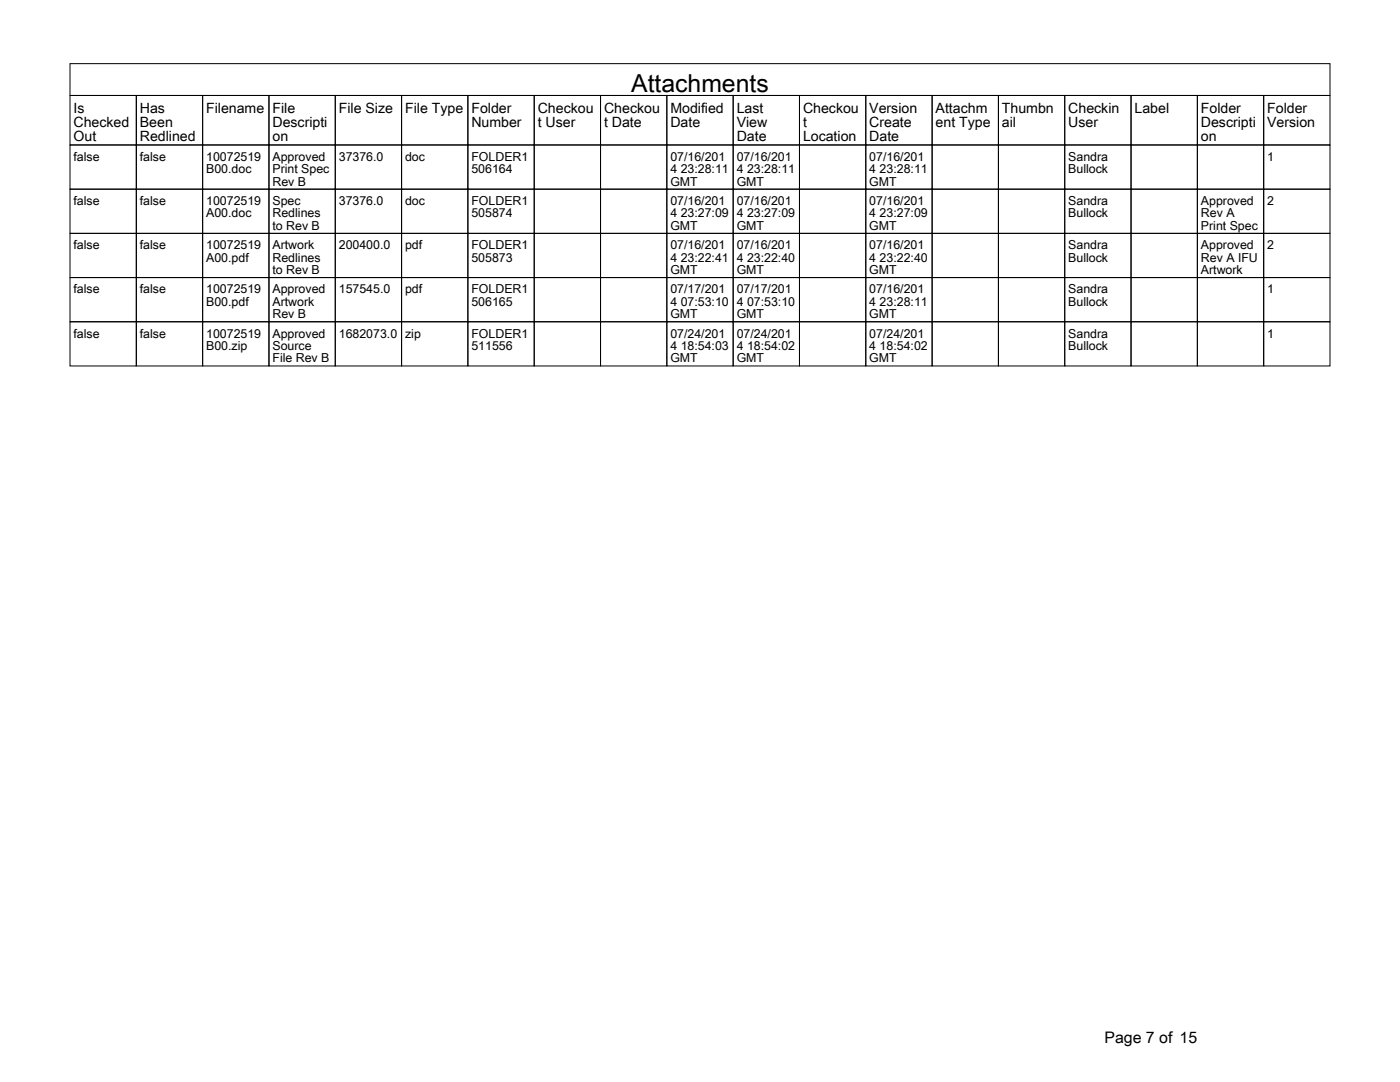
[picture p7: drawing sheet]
<svg xmlns="http://www.w3.org/2000/svg" width="279mm" height="216mm" viewBox="0 0 279 216" stroke-linecap="round" stroke-linejoin="round" font-family="sans-serif">
<defs><g id="words">
<text font-size="4.9" x="126" y="18.3">Attachments</text>
<text font-size="3.2" x="220.4" y="208.1">Page 7 of 15</text>
<g font-size="2.8">
<text x="14.7" y="22.6">Is</text>
<text x="27.9" y="22.6">Has</text>
<text x="41.1" y="22.6">Filename</text>
<text x="54.4" y="22.6">File</text>
<text x="67.6" y="22.6">File Size</text>
<text x="80.8" y="22.6">File Type</text>
<text x="94.1" y="22.6">Folder</text>
<text x="107.3" y="22.6">Checkou</text>
<text x="120.6" y="22.6">Checkou</text>
<text x="133.8" y="22.6">Modified</text>
<text x="147" y="22.6">Last</text>
<text x="160.3" y="22.6">Checkou</text>
<text x="173.5" y="22.6">Version</text>
<text x="186.7" y="22.6">Attachm</text>
<text x="200" y="22.6">Thumbn</text>
<text x="213.2" y="22.6">Checkin</text>
<text x="226.4" y="22.6">Label</text>
<text x="239.7" y="22.6">Folder</text>
<text x="252.9" y="22.6">Folder</text>
<text x="14.7" y="25.4">Checked</text>
<text x="14.7" y="28.2">Out</text>
<text x="27.9" y="25.4">Been</text>
<text x="27.9" y="28.2">Redlined</text>
<text x="54.4" y="25.4">Descripti</text>
<text x="54.4" y="28.2">on</text>
<text x="94.1" y="25.4">Number</text>
<text x="107.3" y="25.4">t User</text>
<text x="120.6" y="25.4">t Date</text>
<text x="133.8" y="25.4">Date</text>
<text x="147" y="25.4">View</text>
<text x="147" y="28.2">Date</text>
<text x="160.3" y="25.4">t</text>
<text x="160.3" y="28.2">Location</text>
<text x="173.5" y="25.4">Create</text>
<text x="173.5" y="28.2">Date</text>
<text x="186.7" y="25.4">ent Type</text>
<text x="200" y="25.4">ail</text>
<text x="213.2" y="25.4">User</text>
<text x="239.7" y="25.4">Descripti</text>
<text x="239.7" y="28.2">on</text>
<text x="252.9" y="25.4">Version</text>
</g>
<g font-size="2.5">
<text x="14.7" y="32.1">false</text>
<text x="27.9" y="32.1">false</text>
<text x="41.1" y="32.1">10072519</text>
<text x="41.1" y="34.6">B00.doc</text>
<text x="54.4" y="32.1">Approved</text>
<text x="54.4" y="34.6">Print Spec</text>
<text x="67.6" y="32.1">37376.0</text>
<text x="80.8" y="32.1">doc</text>
<text x="94.1" y="32.1">FOLDER1</text>
<text x="94.1" y="34.6">506164</text>
<text x="133.8" y="32.1">07/16/201</text>
<text x="133.8" y="34.6">4 23:28:11</text>
<text x="147" y="32.1">07/16/201</text>
<text x="147" y="34.6">4 23:28:11</text>
<text x="173.5" y="32.1">07/16/201</text>
<text x="173.5" y="34.6">4 23:28:11</text>
<text x="213.2" y="32.1">Sandra</text>
<text x="213.2" y="34.6">Bullock</text>
<text x="252.9" y="32.1">1</text>
<text x="14.7" y="40.9">false</text>
<text x="27.9" y="40.9">false</text>
<text x="41.1" y="40.9">10072519</text>
<text x="54.4" y="37">Rev B</text>
<text x="54.4" y="40.9">Spec</text>
<text x="67.6" y="40.9">37376.0</text>
<text x="80.8" y="40.9">doc</text>
<text x="94.1" y="40.9">FOLDER1</text>
<text x="133.8" y="37">GMT</text>
<text x="133.8" y="40.9">07/16/201</text>
<text x="147" y="37">GMT</text>
<text x="147" y="40.9">07/16/201</text>
<text x="173.5" y="37">GMT</text>
<text x="173.5" y="40.9">07/16/201</text>
<text x="213.2" y="40.9">Sandra</text>
<text x="239.7" y="40.9">Approved</text>
<text x="252.9" y="40.9">2</text>
<text x="41.1" y="43.4">A00.doc</text>
<text x="54.4" y="43.4">Redlines</text>
<text x="54.4" y="45.9">to Rev B</text>
<text x="94.1" y="43.4">505874</text>
<text x="133.8" y="43.4">4 23:27:09</text>
<text x="133.8" y="45.9">GMT</text>
<text x="147" y="43.4">4 23:27:09</text>
<text x="147" y="45.9">GMT</text>
<text x="173.5" y="43.4">4 23:27:09</text>
<text x="173.5" y="45.9">GMT</text>
<text x="213.2" y="43.4">Bullock</text>
<text x="239.7" y="43.4">Rev A</text>
<text x="239.7" y="45.9">Print Spec</text>
<text x="14.7" y="49.7">false</text>
<text x="27.9" y="49.7">false</text>
<text x="41.1" y="49.7">10072519</text>
<text x="41.1" y="52.2">A00.pdf</text>
<text x="54.4" y="49.7">Artwork</text>
<text x="54.4" y="52.2">Redlines</text>
<text x="67.6" y="49.7">200400.0</text>
<text x="80.8" y="49.7">pdf</text>
<text x="94.1" y="49.7">FOLDER1</text>
<text x="94.1" y="52.2">505873</text>
<text x="133.8" y="49.7">07/16/201</text>
<text x="133.8" y="52.2">4 23:22:41</text>
<text x="147" y="49.7">07/16/201</text>
<text x="147" y="52.2">4 23:22:40</text>
<text x="173.5" y="49.7">07/16/201</text>
<text x="173.5" y="52.2">4 23:22:40</text>
<text x="213.2" y="49.7">Sandra</text>
<text x="213.2" y="52.2">Bullock</text>
<text x="239.7" y="49.7">Approved</text>
<text x="239.7" y="52.2">Rev A IFU</text>
<text x="252.9" y="49.7">2</text>
<text x="14.7" y="58.6">false</text>
<text x="27.9" y="58.6">false</text>
<text x="41.1" y="58.6">10072519</text>
<text x="54.4" y="54.7">to Rev B</text>
<text x="54.4" y="58.6">Approved</text>
<text x="67.6" y="58.6">157545.0</text>
<text x="80.8" y="58.6">pdf</text>
<text x="94.1" y="58.6">FOLDER1</text>
<text x="133.8" y="54.7">GMT</text>
<text x="133.8" y="58.6">07/17/201</text>
<text x="147" y="54.7">GMT</text>
<text x="147" y="58.6">07/17/201</text>
<text x="173.5" y="54.7">GMT</text>
<text x="173.5" y="58.6">07/16/201</text>
<text x="213.2" y="58.6">Sandra</text>
<text x="239.7" y="54.7">Artwork</text>
<text x="252.9" y="58.6">1</text>
<text x="41.1" y="61">B00.pdf</text>
<text x="54.4" y="61">Artwork</text>
<text x="54.4" y="63.5">Rev B</text>
<text x="94.1" y="61">506165</text>
<text x="133.8" y="61">4 07:53:10</text>
<text x="133.8" y="63.5">GMT</text>
<text x="147" y="61">4 07:53:10</text>
<text x="147" y="63.5">GMT</text>
<text x="173.5" y="61">4 23:28:11</text>
<text x="173.5" y="63.5">GMT</text>
<text x="213.2" y="61">Bullock</text>
<text x="14.7" y="67.4">false</text>
<text x="27.9" y="67.4">false</text>
<text x="41.1" y="67.4">10072519</text>
<text x="41.1" y="69.8">B00.zip</text>
<text x="54.4" y="67.4">Approved</text>
<text x="54.4" y="69.8">Source</text>
<text x="67.6" y="67.4">1682073.0</text>
<text x="80.8" y="67.4">zip</text>
<text x="94.1" y="67.4">FOLDER1</text>
<text x="94.1" y="69.8">511556</text>
<text x="133.8" y="67.4">07/24/201</text>
<text x="133.8" y="69.8">4 18:54:03</text>
<text x="147" y="67.4">07/24/201</text>
<text x="147" y="69.8">4 18:54:02</text>
<text x="173.5" y="67.4">07/24/201</text>
<text x="173.5" y="69.8">4 18:54:02</text>
<text x="213.2" y="67.4">Sandra</text>
<text x="213.2" y="69.8">Bullock</text>
<text x="252.9" y="67.4">1</text>
<text x="54.4" y="72.3">File Rev B</text>
<text x="133.8" y="72.3">GMT</text>
<text x="147" y="72.3">GMT</text>
<text x="173.5" y="72.3">GMT</text>
</g>
</g></defs>
<g fill="none" stroke="#000" stroke-width=".2">
<path d="M14 12.7h251.4v6.3h-251.4zM14 19h13.2v9.9h-13.2zM27.2 19h13.2v9.9h-13.2zM40.4 19h13.3v9.9h-13.3zM53.7 19h13.2v9.9h-13.2zM66.9 19h13.2v9.9h-13.2zM80.1 19h13.3v9.9h-13.3zM93.4 19h13.2v9.9h-13.2zM106.6 19h13.2v9.9h-13.2zM119.8 19h13.3v9.9h-13.3zM133.1 19h13.2v9.9h-13.2zM146.3 19h13.3v9.9h-13.3z"/>
<path d="M159.6 19h13.2v9.9h-13.2zM172.8 19h13.2v9.9h-13.2zM186 19h13.3v9.9h-13.3zM199.3 19h13.2v9.9h-13.2zM212.5 19h13.2v9.9h-13.2zM225.7 19h13.3v9.9h-13.3zM239 19h13.2v9.9h-13.2zM252.2 19h13.2v9.9h-13.2zM14 28.9h13.2v8.8h-13.2zM14 37.7h13.2v8.9h-13.2zM27.2 28.9h13.2v8.8h-13.2zM27.2 37.7h13.2v8.9h-13.2z"/>
<path d="M40.4 28.9h13.3v8.8h-13.3zM40.4 37.7h13.3v8.9h-13.3zM53.7 28.9h13.2v8.8h-13.2zM53.7 37.7h13.2v8.9h-13.2zM66.9 28.9h13.2v8.8h-13.2zM66.9 37.7h13.2v8.9h-13.2zM80.1 28.9h13.3v8.8h-13.3zM80.1 37.7h13.3v8.9h-13.3zM93.4 28.9h13.2v8.8h-13.2zM93.4 37.7h13.2v8.9h-13.2zM106.6 28.9h13.2v8.8h-13.2zM106.6 37.7h13.2v8.9h-13.2z"/>
<path d="M119.8 28.9h13.3v8.8h-13.3zM119.8 37.7h13.3v8.9h-13.3zM133.1 28.9h13.2v8.8h-13.2zM133.1 37.7h13.2v8.9h-13.2zM146.3 28.9h13.3v8.8h-13.3zM146.3 37.7h13.3v8.9h-13.3zM159.6 28.9h13.2v8.8h-13.2zM159.6 37.7h13.2v8.9h-13.2zM172.8 28.9h13.2v8.8h-13.2zM172.8 37.7h13.2v8.9h-13.2zM186 28.9h13.3v8.8h-13.3zM186 37.7h13.3v8.9h-13.3z"/>
<path d="M199.3 28.9h13.2v8.8h-13.2zM199.3 37.7h13.2v8.9h-13.2zM212.5 28.9h13.2v8.8h-13.2zM212.5 37.7h13.2v8.9h-13.2zM225.7 28.9h13.3v8.8h-13.3zM225.7 37.7h13.3v8.9h-13.3zM239 28.9h13.2v8.8h-13.2zM239 37.7h13.2v8.9h-13.2zM252.2 28.9h13.2v8.8h-13.2zM252.2 37.7h13.2v8.9h-13.2zM14 46.6h13.2v8.8h-13.2zM14 55.4h13.2v8.8h-13.2z"/>
<path d="M27.2 46.6h13.2v8.8h-13.2zM27.2 55.4h13.2v8.8h-13.2zM40.4 46.6h13.3v8.8h-13.3zM40.4 55.4h13.3v8.8h-13.3zM53.7 46.6h13.2v8.8h-13.2zM53.7 55.4h13.2v8.8h-13.2zM66.9 46.6h13.2v8.8h-13.2zM66.9 55.4h13.2v8.8h-13.2zM80.1 46.6h13.3v8.8h-13.3zM80.1 55.4h13.3v8.8h-13.3zM93.4 46.6h13.2v8.8h-13.2zM93.4 55.4h13.2v8.8h-13.2z"/>
<path d="M106.6 46.6h13.2v8.8h-13.2zM106.6 55.4h13.2v8.8h-13.2zM119.8 46.6h13.3v8.8h-13.3zM119.8 55.4h13.3v8.8h-13.3zM133.1 46.6h13.2v8.8h-13.2zM133.1 55.4h13.2v8.8h-13.2zM146.3 46.6h13.3v8.8h-13.3zM146.3 55.4h13.3v8.8h-13.3zM159.6 46.6h13.2v8.8h-13.2zM159.6 55.4h13.2v8.8h-13.2zM172.8 46.6h13.2v8.8h-13.2zM172.8 55.4h13.2v8.8h-13.2z"/>
<path d="M186 46.6h13.3v8.8h-13.3zM186 55.4h13.3v8.8h-13.3zM199.3 46.6h13.2v8.8h-13.2zM199.3 55.4h13.2v8.8h-13.2zM212.5 46.6h13.2v8.8h-13.2zM212.5 55.4h13.2v8.8h-13.2zM225.7 46.6h13.3v8.8h-13.3zM225.7 55.4h13.3v8.8h-13.3zM239 46.6h13.2v8.8h-13.2zM239 55.4h13.2v8.8h-13.2zM252.2 46.6h13.2v8.8h-13.2zM252.2 55.4h13.2v8.8h-13.2z"/>
<path d="M14 64.2h13.2v8.8h-13.2zM27.2 64.2h13.2v8.8h-13.2zM40.4 64.2h13.3v8.8h-13.3zM53.7 64.2h13.2v8.8h-13.2zM66.9 64.2h13.2v8.8h-13.2zM80.1 64.2h13.3v8.8h-13.3zM93.4 64.2h13.2v8.8h-13.2zM106.6 64.2h13.2v8.8h-13.2zM119.8 64.2h13.3v8.8h-13.3zM133.1 64.2h13.2v8.8h-13.2zM146.3 64.2h13.3v8.8h-13.3zM159.6 64.2h13.2v8.8h-13.2z"/>
<path d="M172.8 64.2h13.2v8.8h-13.2zM186 64.2h13.3v8.8h-13.3zM199.3 64.2h13.2v8.8h-13.2zM212.5 64.2h13.2v8.8h-13.2zM225.7 64.2h13.3v8.8h-13.3zM239 64.2h13.2v8.8h-13.2zM252.2 64.2h13.2v8.8h-13.2z"/>
</g>
<use href="#words"/>
</svg>
